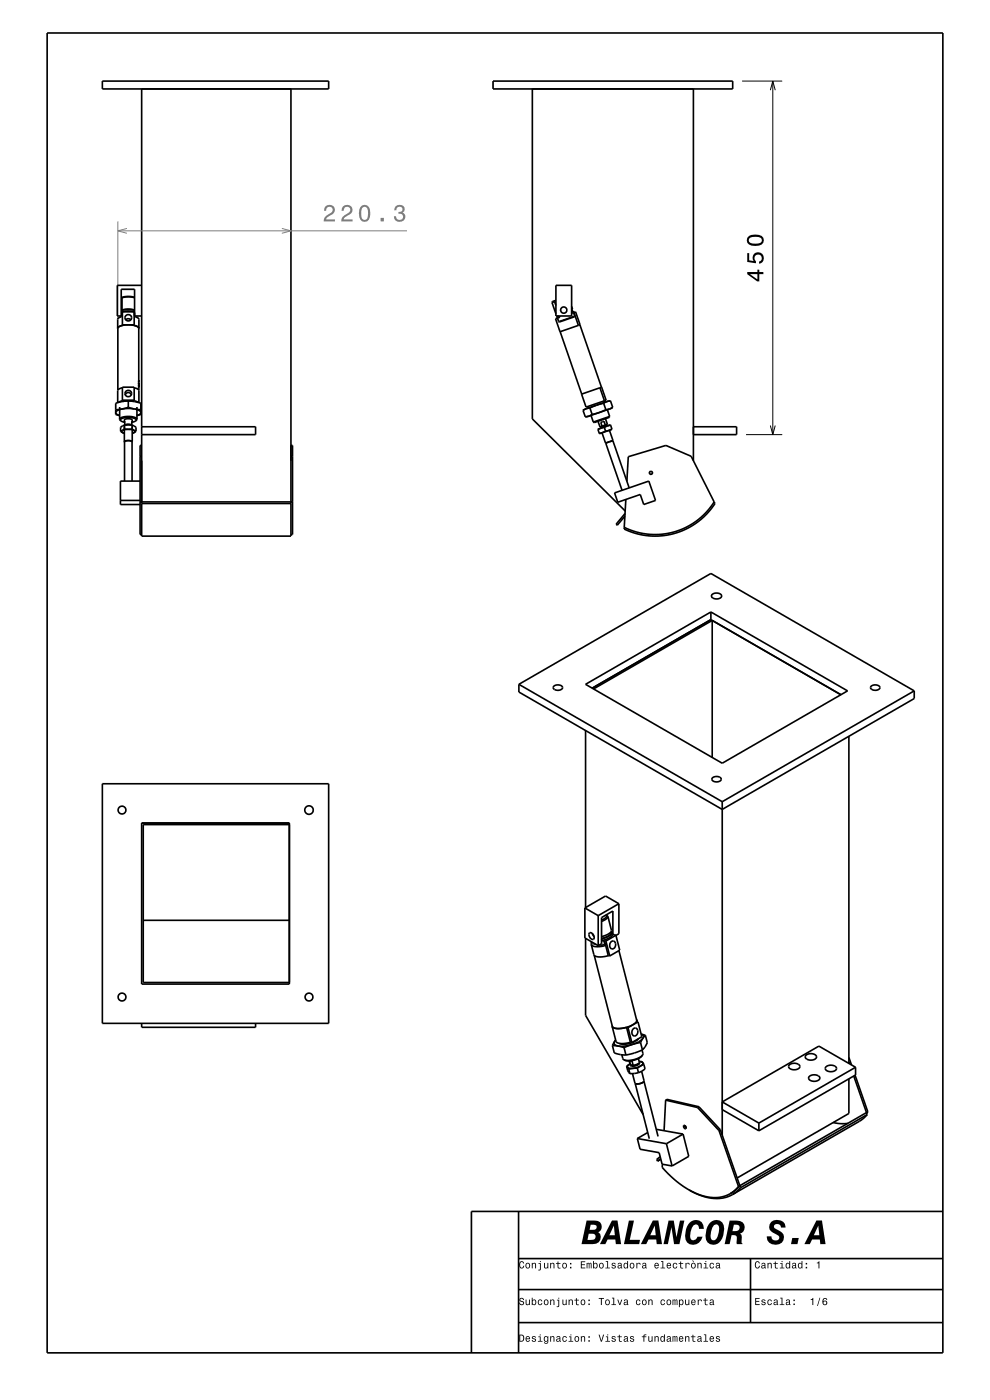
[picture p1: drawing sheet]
<svg xmlns="http://www.w3.org/2000/svg" width="210mm" height="297mm" viewBox="0 0 210 297" stroke-linecap="round" stroke-linejoin="round" font-family="sans-serif">
<g fill="none" stroke="#000" stroke-width=".35">
<path d="M10 7h190v280h-190zM21.7 17.2h48v1.7h-48zM30 18.9v94.8h31.7v-94.8M104.6 17.2h50.8v1.7h-50.8zM112.9 18.9v70l19.7 19.5M147.1 18.9v78.8M25 69.6l.2-.3 .8-.3v-2.8h2.5v2.8l.7 .3 .3 .3M25 69.6v.2M25 69.6a2.77 2.77 0 0 1 2.7-.7l1.2 .3 .5 .4v13.2M25.9 66.2l1.3-.2 1.3 .2M25.9 65.9l1.4-.3 1.2 .3M25.9 65.8l1.3-.2 1.3 .2"/>
<path d="M25.9 63.2l1.3-.2 1.3 .2M26 68.9h2.5M26 66.3h-.1M26.7 67.8l.4-.2 .7 .2M28.5 66.3h.1M28.5 63.1l-1.2-.2-1.4 .2v3.9l-.9 .7v15.1M28.6 67h1.4M29.5 69.6l-.1 .2M30 60.5h-5.1v6.5h.8v-5.6h2.8v5.6l.9 .7 .1 1.9M117.1 64.2l.8 2.4M117.6 64l.3 .8M117.6 64l-.5 .2"/>
<path d="M117.8 63.7l-.2 .3M117.8 63.7l-.6 .3-.1 .2M117.9 60.5h3.4v6.5h-3.4zM117.9 63.7h-.1M118.3 67.5l-.5 .1 5.6 16M118.3 67v.1M118.5 67l-.4 .2 .1 .3M118.7 67l.1 .3-.5 .2M118.9 65.8v.1M121.3 66.1l.3-.1 1.1 3M121.3 65l.2 .6h-.2M121.3 65.6l.1 .4"/>
<path d="M121.7 66.3l.2 .7v.2l-3.2 1.1-.4-.8M121.7 66.3l.4-.1 .9 2.7-.3 .1M121.7 66.3l-.4 .1M122.7 69l-3.9 1.4M123 68.9l4.6 13.3M25.1 85.4l.9-.4v-2.9h2.5v2.9l.8 .4M25.4 88.9l.3 .4M25.4 88.9a3.1 3.1 0 0 1 3.2-.3l.4 .3M25.4 86.3v2.6M25.6 91.5l.8 .4M25.7 89.3a.37 .37 0 0 1-.1-.4 .37 .37 0 0 1 .5-.2l1.8-.1a.78 .78 0 0 1 .9 .6v.1M25.7 89.3l.7 .3"/>
<path d="M26 82.3l-.7 .2-.3 .3v2.6M26 84.9h2.5M26 91.3l1.5-.2a.84 .84 0 0 1 1.1 .5l-.6 .3M26 91.3l-.1 .1a.4 .4 0 0 0 .1 .4 .4 .4 0 0 0 .4 .1M26 91.3l-.4 .2M26.1 85.2l1.1-.2 1.1 .2M26.4 89.5v-.4a1.4 1.4 0 0 1 1.6 0v.4M26.4 89.5l.1-.1v.8M26.4 89.5l.1 .1M26.4 93.7a1.38 1.38 0 0 1 1.6 0M26.4 90.4v3.3M26.4 93.7v.1"/>
<path d="M26.4 90.2l-.8 .4v.9M26.4 91l-.4 .3M26.4 91l1 .1a.82 .82 0 0 1 1 .2l.5 .2M26.4 90.2h1.6M26.4 90.2v.8M26.5 90.2l.7-.2 .8 .2M26.6 83.8a.67 .67 0 0 1 .6-.5 .67 .67 0 0 1 .7 .5M26.7 90.2h1.1M27.2 85l-2.7 .5v2.4l.9 .3M27.2 86.4l-2.7 .5M27.2 85l2.7 .5v2.4l-.9 .3M27.2 86.4l1.3 .4"/>
<path d="M27.2 85v1.4M28 90.2l.9 .4v.9M28 90.2v3.5M28 89.5v-.1v.8M28 89.5v.1M28 93.7v.1M28.5 82.3l.6 .2 .3 .3 .1 2.6M28.5 86.8a4.9 4.9 0 0 0-3.9 .6l.1 .4 .7 .4M28.5 86.8l1.4 .1M28.5 86.8l.9 .2a.5 .5 0 0 1 .5 .6 .5 .5 0 0 1-.5 .4l-.4 .2M28.8 89.3l-.8 .3M28.9 91.5l-.9 .4"/>
<path d="M29 88.9l-.2 .4M29 86.3v2.6M29.4 81.5v.1M29.4 80.9v.4M29.4 81.7v.2M29.4 82h.1M29.4 82.4v.1M29.4 82.1v.2M29.4 82.4h.1M29.4 81.4h.1M29.4 81.6h.1M29.4 81.3h.1"/>
<path d="M29.4 80.8v.1M29.4 80.9v.2M29.4 81.6v.1M29.4 81.2h.1M29.4 81.4v.1M29.4 80.8h.1M29.4 81.9h.1M29.4 81.9v.1M29.4 82v.1M29.4 82.1v.1M29.4 81.5h.1M29.4 81.1h.1"/>
<path d="M29.7 96.8h.3M30 94.5h-.3v18.9h.3M30 90.5h24.2v1.7h-24.2M61.7 94.5h.3v18.9h-.3M61.7 96.8h.3M123.7 87.1l.4 1.3M124.7 86.2l.1 .3M124.9 88.3l-.8 .1M125.1 86.6l-.7 .1-.7 .4M125.1 86.6l.5 1.3M125.4 88.1l.5 1.4M125.6 87.9l-.7 .4"/>
<path d="M126.8 91.1l.3 .8M126.9 89.4l.4 1.2 1.1-.4M127.3 82.3l-3.9 1.3 .9 2.8 3.9-1.4M127.3 82.3l.9 2.7M127.4 90.5l.1 .2M127.5 90.8l-.7 .3M127.6 82.1l-.3 .2M127.6 82.1l1 2.8-.4 .1M127.7 91.8l.7 2.2M128 85.5l-1.4 .4-1.5 .7M128 85.5l.5 1.4M128.2 90.6l-.7 .2"/>
<path d="M128.2 90.6l.3 .9M128.2 85l.1 .3M128.4 90.2l-.3-.8-.7 .2 .3 .8M128.4 88.8l.4 1.2-.4 .2M128.4 94l3.5 10M128.5 91.5l-1.4 .4M128.5 86.9l-1.4 .6-1.5 .4M128.7 90.1v.1M128.7 85.2l-.7 .3M128.7 85.2l-5 1.9M128.8 90.4l-.6 .2M128.8 90.4l-1.3 .4"/>
<path d="M128.8 86.9l.5 1.4M128.9 90.3v-.1l-1.6 .5 .1 .2M129.2 91.3l-.7 .2M129.2 91.3l-2.1 .6M129.3 91.3l.7 2.1M129.3 86.8l-.8 .1M129.3 86.8l-4.4 1.5M129.3 88.3l-.1 .3-3.1 1-.2-.1M129.3 88.3l-3.4 1.2M129.5 85l-.8 .2M129.5 85l.5 1.4M129.5 90.2l-.7 .2"/>
<path d="M129.5 90.2l.3 .8M129.8 91l-.6 .3M130 86.4l-.7 .4M130 93.4l-1.6 .6M130 93.4l3.5 10.1M147.1 90.5h9.2v1.7h-9.2M25.5 106.2h4.2M26.4 102.1v-8.4a1.32 1.32 0 0 1 1.6 0v8.4M29.7 102.1h-4.2v4.9h4.2M29.7 106.5h32.3M30 106.8h31.7M130.4 104.6l7.2-2.5 1.5 4.1-2.5 .8-.8-2.1-4.8 1.6z"/>
<path d="M132.6 108.9l-1.9 2.3 .2 .2 1.7-1.9M132.8 106l-.4 6.2 3 1.1 3.3 .4 2-.1 1.9-.3 1.9-.6 1.8-.9 1.9-1.2 1.7-1.5 1.8-2.3-.2-.3M133 102.1l.3-5.2 8-2.4 5.3 2.3 4.9 9.7M151.5 106.5l-1.7 2.1-2 1.9-2.3 1.4-2.6 1-2.5 .4h-2.7l-3-.5-2.3-.9M150.8 131.5l27.6 15.9M150.8 131.5l-25.2 14.5M150.8 129.8v1.7M151 126.2a1.3 1.3 0 0 1 2.1 .3 1.27 1.27 0 0 1-2.2-.1zM110.1 145.2l40.7-23.5 43.1 24.9M110.1 145.2l43.1 24.9M110.1 145.2v1.6l43.1 24.9 40.7-23.5v-1.6M117.4 145.6a1.16 1.16 0 0 1 1.9 .3 1.11 1.11 0 0 1-1 .6 1.11 1.11 0 0 1-.9-.7z"/>
<path d="M124.2 155v37.5M124.2 145.2l26.6-15.4 29 16.8-26.6 15.3zM125.9 146.2l25.2-14.6v29.1M180.1 156.2v69.4M184.7 145.6a1.16 1.16 0 0 1 1.9 .3 1.11 1.11 0 0 1-1 .6 1.11 1.11 0 0 1-.9-.7zM193.9 146.6l-40.7 23.5M21.7 166.3h48v50.8h-48zM30 174.6h31.4v34.2h-31.4zM61.4 174.9h-31v33.5h31M151.2 165a1.1 1.1 0 0 1 1.8 .4 1.16 1.16 0 0 1-2-.2zM153.2 170.1v70.7M30.4 195.2h31"/>
<path d="M124.1 192.6l2.8 1.6M124.1 192.6v6.4l2.8 1.6M124.2 199.1v16.3l12.2 21M125.1 197.9a.88 .88 0 0 1 .8 .5 .88 .88 0 0 1-.1 .9 .96 .96 0 0 1-.7-1.4zM125.4 199.7v.7M125.6 198l.4 .7M126.9 194.2v6.4M127.6 199.3l.1 .2M127.7 199.5l.4 .1M128.1 199.6l.2 .8a2.36 2.36 0 0 1-2.4 .4l-.5-.4M128.2 199.6l.8 3.1M128.2 199.6h.3"/>
<path d="M128.2 199.6h-.1M128.5 194.2h.2M128.5 199.6l.8 3.2M128.7 194.2l.3 .2M128.7 194.2a1.29 1.29 0 0 1-1.1 1M129 194.4l.7 3.1-.6 .6-1.5 .6M129 194.4l-.5 .6-.9 .5M129.6 199.8a.65 .65 0 0 1 .9 0 .65 .65 0 0 1 .1 .9 .66 .66 0 0 1-.9 .6 .66 .66 0 0 1-.3-1zM129.6 197.7a.92 .92 0 0 1-.8 1l-1.2 .4M129.6 197.8l.2 .1M129.8 197.9l-.1 .3-.5 .4-1.6 .6M129.8 197.9l.1 .3"/>
<path d="M129.9 198.2l-.1 .4-.6 .4-1.5 .5M129.9 198.2l.5 .1M130 198.2v-4.9l-2.4 1.4v5.5l-.7 .4M130.4 198.3l.2 .1M130.4 198.3v.1M130.6 198.4l.9 3.2-2.2 1.2M130.6 198.4l-2.1 1.2M131.3 191.7v6.4l-.6 .3M131.3 191.7l-4.4 2.5M131.3 191.7l-2.9-1.6-4.3 2.5M30 217.1v.8h24.2v-.8M125.4 200.4l.6 2.1a2.45 2.45 0 0 0 2.6 .4l.4-.2"/>
<path d="M126.1 202.7l3.8 15M129 202.7l.3 .1M129.9 217.7a2.46 2.46 0 0 0 2.6 .4l.4-.2M129.9 217.6v.1M129.9 217.7l.8 3.2a2.46 2.46 0 0 0 2.6 .3l.4-.1M131.3 201.7l3.8 14.7M132.9 217.9l.3 .1M132.9 217.9l.8 3.2M133.2 218l.8 3.2M134.3 218.3a.65 .65 0 0 1 .9 0 .65 .65 0 0 1 .1 .8 .66 .66 0 0 1-.9 .6 .66 .66 0 0 1-.3-1zM135 216.3l.1 .1M135.1 216.4a2.32 2.32 0 0 1-2.1 1.5 3.4 3.4 0 0 1-3.1-.1v-.1"/>
<path d="M135.1 216.4l-.1 .3 .3 .1M135.1 216.4l.1 .4M135.3 216.8l-2.1 1.2M135.3 216.8l.8 3.1-2.1 1.3M136 219.4l.9 .2M136 219.4l.5 .4a2.02 2.02 0 0 1-1.8 1.6 5.3 5.3 0 0 1-4.3 .2l-.1-.4 .3-.5-.7 1.1M136.9 219.6l-1 1.6M136.9 219.6l.4 1.6-1 1.5M129.9 221.8l1.2 .1 1.3 .3M129.9 221.8l.4 1.6 1.3 .3 1.2 .1M131.9 223.8l.3 .9 .2 .1M132.4 222.2l.4 1.6"/>
<path d="M132.9 226.2l.5 .6M132.9 226.2l.3 1 .4 .6M133.4 226.8l.2 1M133.5 225.1l.2 .8M133.6 225.1h.5l.2 .9M133.7 225.8v.1M133.7 225.9l.6 .1M133.7 221.1l.3 .1M134.2 227.8l.6 2.1M134.7 229.9l3 11.7M135.2 226.6l-1.8 .2M135.2 226.6l.2 1"/>
<path d="M135.4 224.6l.2 .7a1.2 1.2 0 0 1-1.3 .7M135.4 227.6l-1.8 .2M135.4 220.4a4.3 4.3 0 0 1-4 .9M135.5 225.6a1.26 1.26 0 0 1-1.6 .3M135.6 225.4a1.23 1.23 0 0 1-1.6 .8l-.3-.3M135.9 221.2l-1.8 .4-1.7 .6M135.9 221.2l.4 1.5M136.1 227.3l.5 2.1M136.2 222.8l.2 .7-.1 .3M136.3 222.7l-1.7 .7-1.8 .4M136.3 223.8a3.7 3.7 0 0 1-3.9 1M136.3 223.8a4.5 4.5 0 0 1-3.9 1"/>
<path d="M136.6 229.4l-.1 .1a1.91 1.91 0 0 1-1.7 .4M136.6 229.4l-.1 .1a2.11 2.11 0 0 1-1.7 .4M136.6 225.8l-.3-.4a.51 .51 0 0 0-.7-.2 .47 .47 0 0 1 .6 .1 .47 .47 0 0 1 0 .6 3.1 3.1 0 0 1-3.1 .5l.1-.4 .4-.3-.7 .5M136.6 225.8l-1.4 .8M136.6 225.8l.2 1-1.4 .8M136.6 229.4l3 11.7M139.2 239.6l5.7 1M141.2 233.4l.3-.2 6.8 1.6M141.2 233.4l-.3 6.5M141.2 233.4l6.8 1.6M145.1 238.7l.2 .1 .2 .3v.3h-.2a.48 .48 0 0 1-.2-.7zM145.3 238.8l.3 .5"/>
<path d="M148 235l4.5 4.8M148.3 234.8l4.5 4.9M148.3 234.8l-.3 .2M152.5 239.8l4.1 11.9M152.8 239.7l4.3 12.3M152.8 239.7l-.3 .1M153.2 235.4l7.8 4.5M161 238.3v1.6M167.4 225.9a1.43 1.43 0 0 1 2.3 .4 1.36 1.36 0 0 1-2.4-.1zM170.9 223.9a1.41 1.41 0 0 1 2.3 .4 1.4 1.4 0 0 1-2.4-.1zM171.7 228.4a1.43 1.43 0 0 1 2.2 .3 1.37 1.37 0 0 1-2.4 0zM175.2 226.3a1.43 1.43 0 0 1 2.3 .4 1.36 1.36 0 0 1-2.4-.1z"/>
<path d="M176.7 238.1l1.7 .3 1.4-.1M180.1 228.9v7.3l-23.7 13.7M180.1 224.3l.5 1.6M180.1 225.3l.1 .4M181.1 228.3l2.8 8.1M181.4 228.1l2.7 7.8M181.5 226.4v1.6l-20.5 11.9M181.5 226.4l-7.8-4.5-20.5 11.9 7.8 4.5M181.5 226.4l-20.5 11.9M183.9 236.4l-1.7 1.5-26.8 15.5M183.9 236.4l-26.8 15.6M184.1 235.9l-.3 .2"/>
<path d="M184.1 235.9l-27.2 15.6M110 257v30M135.2 241.5l6.2 1.1M135.2 241.5l.6 2.3 4 .7 .6 2.5 2.2 .4M137.4 240.3l-2.2 1.2M140 245.4l-.7 .6 .2 .3M140.1 245.8l-.6 .5M140.2 245.9l-.7 .4M140.5 247a1.35 1.35 0 0 0 .6 1.4l1.7 1.6 1.9 1.5 1.8 1.1 1.9 .9 1.9 .5 1.7 .1 1.5-.3 1.4-.6M141.4 242.6l1.2 4.8M144.9 240.6l-3.5 2M144.9 240.6l1.2 4.7-3.5 2.1"/>
<path d="M146.2 252.4l2.6 1.3 2.4 .5 2.3-.1 1.9-.7M156.6 251.7l-.7 .8-1 .7M156.9 251.5l-.9 1-1.1 .7M156.9 251.5l-.3 .2M157.1 252l-1.7 1.4M200 257h-100v30M110 267h90M110 273.6h90M159.2 267v13.6M110 280.6h90"/>
<circle cx="27.2" cy="67.4" r=".69"/>
<circle cx="119.6" cy="65.8" r=".67"/>
<circle cx="27.2" cy="83.5" r=".69"/>
<circle cx="138.1" cy="100.3" r=".33"/>
<circle cx="25.9" cy="171.8" r=".83"/>
<circle cx="65.5" cy="171.8" r=".9"/>
<circle cx="25.9" cy="211.5" r=".83"/>
<circle cx="65.5" cy="211.5" r=".83"/>
</g>
<path d="M25 47v20.6" fill="none" stroke="#808080" stroke-width=".21"/>
<g fill="none" stroke="#000" stroke-width=".21">
<path d="M157.4 17.2h8.5M121.9 67l-3.4 1.2M29.4 81.7h.1M29.4 82.4h.1M29.4 80.9h.1M29.4 81.3h.1M29.4 80.8h.1M29.4 81.9h.1M29.4 81.2h.1M29.4 81h.1M29.4 81.1h.1M158.3 92.2h7.6"/>
<path d="M125.4 199.9l.4 .1M125.4 200.2l1.1 .2M127.1 200.5l1 .2M127.5 200.3l.8 .1"/>
</g>
<g fill="#000">
<path d="M110.3 275.4a.53 .53 0 0 0 0 .7 .53 .53 0 0 0 .6 .2 .32 .32 0 0 1-.2 .4 .32 .32 0 0 1-.4-.3h-.2a.5 .5 0 0 0 .7 .5 .5 .5 0 0 0 .1-.8l-.3-.1a.29 .29 0 0 1-.2-.4 .29 .29 0 0 1 .4-.2 .29 .29 0 0 1 .2 .4h.1a.51 .51 0 0 0-.3-.5 .51 .51 0 0 0-.5 .1zM111.5 275.7v.8a.38 .38 0 0 0 .3 .4 .38 .38 0 0 0 .4-.2v.2h.2v-1.2h-.2v.8l-.3 .2-.2-.1v-.9zM112.8 275.3v1.6h.2v-.2a.4 .4 0 0 0 .4 .2 .4 .4 0 0 0 .3-.4l.1-.2a.48 .48 0 0 0-.7-.6l-.1 .2v-.6zM113.1 275.9h.1a.42 .42 0 0 1 .4 .4 .42 .42 0 0 1-.4 .4l-.2-.2zM114.2 275.8a.57 .57 0 0 0-.1 .9 .57 .57 0 0 0 .9-.1v-.2h-.1l-.1 .3a.39 .39 0 0 1-.5-.4 .39 .39 0 0 1 .5-.4v.2h.2l-.2-.4zM115.5 275.8a.57 .57 0 0 0-.1 .9 .57 .57 0 0 0 .9-.2l.1-.2a.51 .51 0 0 0-.3-.6 .51 .51 0 0 0-.6 .1zM115.6 275.9h.1a.42 .42 0 0 1 .5 .4 .42 .42 0 0 1-.5 .4l-.1-.2zM116.7 275.7v1.2h.2v-.9l.3-.2 .2 .2v.9h.2v-.8a.38 .38 0 0 0-.3-.4 .38 .38 0 0 0-.4 .2v-.2zM118.1 275.7v.2h.3v1v.2h-.3v.2h.3l.2-.2v-1.4zM118.4 275.3v.2h.2v-.2zM119.3 275.7v.8a.38 .38 0 0 0 .3 .4 .38 .38 0 0 0 .4-.2v.2h.2v-1.2h-.2v.8l-.3 .2-.2-.1v-.9zM120.6 275.7v1.2h.2v-.9l.3-.2 .2 .2v.9h.2v-.8a.38 .38 0 0 0-.2-.4 .38 .38 0 0 0-.5 .2v-.2zM122.2 275.4v.3h-.4v.2h.4v.9l.6 .1v-.2h-.4v-.3v-.5h.4v-.2h-.4v-.3zM123.3 275.8a.57 .57 0 0 0 0 .9 .57 .57 0 0 0 .8-.2l.1-.2a.51 .51 0 0 0-.3-.6 .51 .51 0 0 0-.6 .1zM123.4 275.9h.1a.42 .42 0 0 1 .5 .4 .42 .42 0 0 1-.5 .4l-.1-.2zM124.8 276.5v.4h.3v-.4zM124.8 275.7v.3h.3v-.3zM127 275.4v.1h.5v1.4h.2v-1.4h.4v-.1zM128.5 275.8a.57 .57 0 0 0 0 .9 .57 .57 0 0 0 .8-.2l.1-.2a.51 .51 0 0 0-.3-.6 .51 .51 0 0 0-.6 .1zM128.6 275.9h.1a.42 .42 0 0 1 .5 .4 .42 .42 0 0 1-.5 .4l-.1-.2zM129.8 275.3v.2h.3v1.2h-.4v.2h1v-.2h-.4v-1.4zM130.9 275.7l.5 1.2h.2l.4-1.2h-.2l-.3 .9-.4-.9zM132.4 275.8l-.1 .2h.2a.24 .24 0 0 1 .3-.2 .24 .24 0 0 1 .2 .3 .44 .44 0 0 0-.6 .2 .44 .44 0 0 0 .1 .6l.5-.2 .3 .2v-.2l-.2-1zM132.5 276.5a.25 .25 0 0 1 .5 0 .25 .25 0 0 1-.5 0zM135 275.8a.57 .57 0 0 0 0 .9 .57 .57 0 0 0 .8-.1l.1-.2h-.2l-.1 .3a.39 .39 0 0 1-.5-.4 .39 .39 0 0 1 .5-.4l.1 .2h.2l-.3-.4zM136.3 275.8a.57 .57 0 0 0 0 .9 .57 .57 0 0 0 .8-.2l.1-.2a.51 .51 0 0 0-.3-.6 .51 .51 0 0 0-.6 .1zM136.4 275.9h.1a.42 .42 0 0 1 .5 .4 .42 .42 0 0 1-.5 .4l-.1-.2zM137.5 275.7v1.2h.2v-.9l.3-.2 .2 .2v.9h.2v-.8a.38 .38 0 0 0-.2-.4 .38 .38 0 0 0-.5 .2v-.2zM140.2 275.8a.57 .57 0 0 0 0 .9 .57 .57 0 0 0 .8-.1l.1-.2h-.2l-.1 .3a.39 .39 0 0 1-.5-.4 .39 .39 0 0 1 .5-.4l.1 .2h.2l-.3-.4zM141.5 275.8a.57 .57 0 0 0 0 .9 .57 .57 0 0 0 .8-.2l.1-.2a.51 .51 0 0 0-.3-.6 .51 .51 0 0 0-.6 .1zM141.7 275.9a.42 .42 0 0 1 .5 .4 .42 .42 0 0 1-.5 .4l-.1-.2zM142.7 275.7v1.2h.1v-.9l.2-.2 .1 1.1h.2v-.9l.1-.2 .1 1.1h.2v-1.1l-.2-.1-.3 .1-.2-.1-.2 .1zM144 275.7v1.6h.2v-.6l.1 .1a.53 .53 0 0 0 .7-.5 .53 .53 0 0 0-.7-.5l-.1 .1v-.2zM144.3 275.9h.1a.42 .42 0 0 1 .4 .4 .42 .42 0 0 1-.4 .4l-.2-.2zM145.3 275.7v.8a.38 .38 0 0 0 .3 .4 .38 .38 0 0 0 .4-.2v.2h.2v-1.2h-.2v.8l-.3 .2-.2-.1v-.9zM146.7 275.8a.57 .57 0 0 0-.1 .9 .57 .57 0 0 0 .9 0v-.2l-.5 .2-.2-.4 .8-.1a.48 .48 0 0 0-.3-.5 .48 .48 0 0 0-.6 .1zM146.9 275.9l.3-.1 .2 .4h-.6zM148 275.7v1.2h.2l.1-1 .3-.1 .1 .3h.2a.38 .38 0 0 0-.3-.4 .38 .38 0 0 0-.4 .2v-.2zM149.5 275.4v.3h-.3v.2h.3l.1 .9 .5 .1v-.2h-.4v-.3v-.5h.4v-.2h-.4v-.3zM150.7 275.8l-.1 .2h.1a.24 .24 0 0 1 .3-.2 .24 .24 0 0 1 .2 .3 .44 .44 0 0 0-.6 .2 .44 .44 0 0 0 .1 .6l.5-.2 .3 .2v-.2l-.2-1zM150.7 276.5a.26 .26 0 0 1 .5 0 .26 .26 0 0 1-.5 0z" fill-rule="evenodd"/>
<path d="M110.3 267.7l-.1 .3a.67 .67 0 0 0 0 .8 .67 .67 0 0 0 .8 .2l.2-.5h-.2l-.2 .4a.61 .61 0 0 1-.5-.6 .61 .61 0 0 1 .5-.6l.2 .3h.2l-.2-.3a.5 .5 0 0 0-.7 0zM111.6 268a.57 .57 0 0 0-.1 .9 .57 .57 0 0 0 .9-.1l.1-.3a.51 .51 0 0 0-.3-.6 .51 .51 0 0 0-.6 .1zM111.7 268.2l.1-.1a.42 .42 0 0 1 .5 .4 .42 .42 0 0 1-.5 .4l-.1-.2zM112.8 267.9v1.2h.2v-.7a.27 .27 0 0 1 .2-.4 .27 .27 0 0 1 .3 .4v.7h.2v-.8a.38 .38 0 0 0-.3-.4 .38 .38 0 0 0-.4 .2v-.2zM114.2 268v.1h.3v1l-.1 .3h-.2v.1h.3l.2-.2v-1.3zM114.5 267.5v.2h.2v-.2zM115.4 267.9v.8a.38 .38 0 0 0 .3 .4 .38 .38 0 0 0 .4-.2v.2h.2v-1.2h-.2v.8l-.3 .3-.2-.2v-.9zM116.7 267.9v1.2h.2v-.7a.27 .27 0 0 1 .2-.4 .27 .27 0 0 1 .3 .4v.7h.2v-.8a.38 .38 0 0 0-.3-.4 .38 .38 0 0 0-.4 .2v-.2zM118.3 267.6v.4h-.4v.1h.4v.9l.6 .1v-.2h-.4v-.2v-.6h.4v-.1h-.4v-.4zM119.4 268a.57 .57 0 0 0 0 .9 .57 .57 0 0 0 .8-.1l.1-.3a.51 .51 0 0 0-.3-.6 .51 .51 0 0 0-.6 .1zM119.5 268.2l.1-.1a.42 .42 0 0 1 .5 .4 .42 .42 0 0 1-.5 .4l-.1-.2zM120.9 268.8v.3h.3v-.3zM120.9 267.9v.3h.3v-.3zM123.2 267.6v1.5h1v-.2h-.8v-.5h.7v-.2h-.7v-.4h.7v-.2zM124.4 267.9v1.2h.2v-.9l.2-.2 .1 1.1h.1l.1-.9 .1-.2 .1 1.1h.2l-.1-1.2-.4 .1-.2-.1-.2 .1zM125.8 267.5v1.6h.2v-.2a.39 .39 0 0 0 .4 .2 .39 .39 0 0 0 .3-.3l.1-.3a.48 .48 0 0 0-.7-.6l-.1 .2v-.6zM126.1 268.2l.1-.1a.42 .42 0 0 1 .4 .4 .42 .42 0 0 1-.4 .4l-.2-.2zM127.2 268a.57 .57 0 0 0 0 .9 .57 .57 0 0 0 .8-.1l.1-.3a.51 .51 0 0 0-.3-.6 .51 .51 0 0 0-.6 .1zM127.3 268.2l.1-.1a.42 .42 0 0 1 .5 .4 .42 .42 0 0 1-.5 .4l-.1-.2zM128.5 267.5v.2h.3v1.2h-.4v.2h1v-.2h-.4v-1.4zM129.8 268v.1a.6 .6 0 0 0 .6 .6 .27 .27 0 0 1-.2 .3 .27 .27 0 0 1-.3-.3h-.2a.42 .42 0 0 0 .6 .4 .42 .42 0 0 0 .1-.7l-.4-.1a.23 .23 0 0 1 .1-.3 .23 .23 0 0 1 .3 .2h.2l-.3-.3zM131.1 268l-.1 .3h.2a.24 .24 0 0 1 .3-.3 .24 .24 0 0 1 .2 .4 .44 .44 0 0 0-.6 .1 .44 .44 0 0 0 .1 .6l.5-.2 .3 .2v-.2l-.2-.9zM131.2 268.7a.25 .25 0 0 1 .5 0 .25 .25 0 0 1-.5 0zM132.4 268a.59 .59 0 0 0-.2 .8 .59 .59 0 0 0 .7 .3l.1-.2v.2h.2v-1.6h-.2v.6l-.3-.2zM132.5 268.2l.1-.1a.42 .42 0 0 1 .4 .4 .42 .42 0 0 1-.4 .4l-.1-.2zM133.7 268a.57 .57 0 0 0 0 .9 .57 .57 0 0 0 .8-.1l.1-.3a.51 .51 0 0 0-.3-.6 .51 .51 0 0 0-.6 .1zM133.8 268.2l.1-.1a.42 .42 0 0 1 .5 .4 .42 .42 0 0 1-.5 .4l-.1-.2zM135 267.9v1.2h.2l.1-1h.3l.1 .2h.2a.38 .38 0 0 0-.3-.4 .38 .38 0 0 0-.4 .2v-.2zM136.3 268l-.1 .3h.2a.24 .24 0 0 1 .3-.3 .24 .24 0 0 1 .2 .4 .44 .44 0 0 0-.6 .1 .44 .44 0 0 0 .1 .6l.5-.2 .3 .2v-.2l-.2-.9zM136.4 268.7a.26 .26 0 0 1 .5 0 .26 .26 0 0 1-.5 0zM138.9 268a.57 .57 0 0 0-.1 .9 .57 .57 0 0 0 .9 0v-.2l-.5 .2-.2-.3 .8-.1a.48 .48 0 0 0-.3-.6 .48 .48 0 0 0-.6 .1zM139.1 268.1h.3l.2 .3h-.6zM140.2 267.5v.2h.3v1.2h-.4v.2h1v-.2h-.4v-1.4zM141.5 268a.57 .57 0 0 0-.1 .9 .57 .57 0 0 0 .9 0v-.2l-.5 .2-.2-.3 .8-.1a.48 .48 0 0 0-.3-.6 .48 .48 0 0 0-.6 .1zM141.7 268.1h.3l.2 .3h-.6zM142.8 268a.57 .57 0 0 0 0 .9 .57 .57 0 0 0 .8 0l.1-.2h-.2l-.1 .2a.39 .39 0 0 1-.5-.4 .39 .39 0 0 1 .5-.4l.1 .2h.2l-.3-.4zM144.3 267.6v.4h-.3v.1h.3l.1 .9 .5 .1v-.2h-.4v-.2v-.6h.4v-.1h-.4v-.4zM145.4 267.9v1.2h.2l.1-1h.3l.1 .2h.2a.38 .38 0 0 0-.3-.4 .38 .38 0 0 0-.4 .2v-.2zM146.8 267.4l.4 .4-.2-.4zM146.7 268a.57 .57 0 0 0 0 .9 .57 .57 0 0 0 .8-.1l.1-.3a.51 .51 0 0 0-.3-.6 .51 .51 0 0 0-.6 .1zM146.9 268.2v-.1a.42 .42 0 0 1 .5 .4 .42 .42 0 0 1-.5 .4l-.1-.2zM147.9 267.9v1.2h.2v-.7a.27 .27 0 0 1 .3-.4 .27 .27 0 0 1 .2 .4v.7h.2v-.8a.38 .38 0 0 0-.2-.4 .38 .38 0 0 0-.5 .2v-.2zM149.3 268v.1h.3v.8h-.4v.2h1v-.2h-.4v-.9zM149.6 267.5v.2h.2v-.2zM150.6 268a.57 .57 0 0 0 0 .9 .57 .57 0 0 0 .8 0l.1-.2h-.2l-.1 .2a.39 .39 0 0 1-.5-.4 .39 .39 0 0 1 .5-.4l.1 .2h.2l-.3-.4zM152 268l-.2 .3h.2a.24 .24 0 0 1 .3-.3 .24 .24 0 0 1 .2 .4 .44 .44 0 0 0-.6 .1 .44 .44 0 0 0 .1 .6l.5-.2 .3 .2v-.2l-.2-.9zM152 268.7a.26 .26 0 0 1 .5 0 .26 .26 0 0 1-.5 0z" fill-rule="evenodd"/>
<path d="M124.4 258.9l-1 5h2.3a1.45 1.45 0 0 0 1.6-.8 1.45 1.45 0 0 0-.4-1.7 1.31 1.31 0 0 0 .7-1.6 1.31 1.31 0 0 0-1.5-.9zM124.9 261.7h.8a.67 .67 0 0 1 .6 .8 .67 .67 0 0 1-.8 .5h-.9zM125.3 259.8l1.1 .1a.59 .59 0 0 1 .1 .7 .59 .59 0 0 1-.7 .3h-.7zM129.8 258.9l-2.5 5h1.1l.5-.9h1.6l.1 .9h1.2l-.8-5zM130.2 260l.2 2.1h-1.1zM133.4 258.9l-1 5h3.2l.2-.9h-2.2l.9-4.1zM138.5 258.9l-2.6 5h1.2l.5-.9h1.6l.1 .9h1.1l-.7-5zM138.9 260l.2 2.1h-1.2zM141.8 258.9l-1 5h.9l.7-3.6 .6 3.6h1.1l1.1-5h-1l-.7 3.6-.6-3.6zM146.3 259.3a3.8 3.8 0 0 0-.5 4.3 2.01 2.01 0 0 0 3.2-1.2h-1a.96 .96 0 0 1-1.2 .7l-.2-.2a2.85 2.85 0 0 1 .5-3l.5-.2a.77 .77 0 0 1 .7 1h1a1.72 1.72 0 0 0-1-1.8 1.72 1.72 0 0 0-2 .4zM150.7 259.3a3.8 3.8 0 0 0-.6 4.3 2.05 2.05 0 0 0 3.3-1.5l.2-1.4a1.7 1.7 0 0 0-.9-1.8 1.7 1.7 0 0 0-2 .4zM151.5 259.9l.4-.2a.75 .75 0 0 1 .7 .9 2.9 2.9 0 0 1-1 2.5 .6 .6 0 0 1-.8-.5 3.8 3.8 0 0 1 .7-2.7zM154.8 258.9l-1.1 5h1.1l.4-1.9a.83 .83 0 0 1 1.1 .6v1.3h1.2v-.1a1.28 1.28 0 0 1-.1-1.4l-.1-.4-.3-.3a1.43 1.43 0 0 0 .9-1.7 1.43 1.43 0 0 0-1.6-1.1zM155.7 259.8a.89 .89 0 0 1 1.2 .6 .8 .8 0 0 1-1 .8h-.5zM163.6 259.2a1.4 1.4 0 0 0 .4 2.3l1.1 .6a.61 .61 0 0 1 .1 .8 .61 .61 0 0 1-.7 .3 .77 .77 0 0 1-.8-.9h-1a1.82 1.82 0 0 0 1.7 1.8 1.82 1.82 0 0 0 1.9-1.7 1.88 1.88 0 0 0-1.5-1.5l-.5-.3a.54 .54 0 0 1-.1-.7 .54 .54 0 0 1 .6-.2 .74 .74 0 0 1 .9 .7h.9a1.7 1.7 0 0 0-2.5-1.5zM168.1 262.6l-.3 1.3h1.4l.2-1.3zM173.2 258.9l-2.6 5h1.2l.5-.9h1.6l.1 .9h1.1l-.7-5zM173.6 260l.2 2.1h-1.2z" fill-rule="evenodd"/>
<path d="M160.2 275.4v1.5h.9v-.2h-.7v-.5h.7v-.2h-.7v-.5h.7v-.1zM161.6 275.8l-.1 .1a.6 .6 0 0 0 .7 .6 .27 .27 0 0 1-.2 .2 .27 .27 0 0 1-.3-.2h-.2a.42 .42 0 0 0 .6 .4 .42 .42 0 0 0 .1-.7l-.4-.1a.23 .23 0 0 1 .1-.3 .23 .23 0 0 1 .3 .2h.2l-.3-.3zM162.9 275.8a.57 .57 0 0 0-.1 .9 .57 .57 0 0 0 .9-.1v-.2h-.1l-.1 .3a.39 .39 0 0 1-.5-.4 .39 .39 0 0 1 .5-.4v.2h.2l-.2-.4zM164.2 275.8l-.1 .2h.2a.24 .24 0 0 1 .3-.2 .24 .24 0 0 1 .1 .3 .44 .44 0 0 0-.5 .2 .44 .44 0 0 0 .1 .6l.5-.2 .3 .2v-.2l-.2-1zM164.3 276.5a.26 .26 0 0 1 .5 0 .26 .26 0 0 1-.5 0zM165.5 275.3v.2h.3v1.2h-.4v.2h1v-.2h-.4v-1.4zM166.8 275.8l-.1 .2h.2a.24 .24 0 0 1 .3-.2 .24 .24 0 0 1 .1 .3 .44 .44 0 0 0-.5 .2 .44 .44 0 0 0 .1 .6l.5-.2 .3 .2v-.2l-.2-1zM166.9 276.5a.25 .25 0 0 1 .5 0 .25 .25 0 0 1-.5 0zM168.3 276.5v.4h.3v-.4zM168.3 275.7v.3h.3v-.3zM172 275.6v.2h.3v1.1h.2v-1.6zM173.8 275.3l-.5 1.8h.2l.5-1.8zM174.7 275.5a.9 .9 0 0 0 .3 1.4 .49 .49 0 0 0 .5-.7 .49 .49 0 0 0-.8-.1l.2-.5 .6 .2-.3-.4zM174.6 276.4a.35 .35 0 0 1 .7 0 .35 .35 0 0 1-.7 0z" fill-rule="evenodd"/>
<path d="M160.3 267.7l-.1 .3a.67 .67 0 0 0 0 .8 .67 .67 0 0 0 .8 .2l.2-.5h-.2l-.2 .4a.61 .61 0 0 1-.5-.6 .61 .61 0 0 1 .5-.6l.2 .3h.2l-.2-.3a.5 .5 0 0 0-.7 0zM161.6 268l-.1 .3h.2a.24 .24 0 0 1 .3-.3 .24 .24 0 0 1 .1 .4 .44 .44 0 0 0-.5 .1 .44 .44 0 0 0 .1 .6l.5-.2 .3 .2v-.2l-.2-.9zM161.7 268.7a.25 .25 0 0 1 .5 0 .25 .25 0 0 1-.5 0zM162.8 267.9v1.2h.2v-.7a.27 .27 0 0 1 .2-.4 .27 .27 0 0 1 .3 .4v.7h.2v-.8a.38 .38 0 0 0-.3-.4 .38 .38 0 0 0-.4 .2v-.2zM164.4 267.6v.4h-.4v.1h.4v.9l.6 .1v-.2h-.4v-.2v-.6h.4v-.1h-.4v-.4zM165.5 268v.1h.3v.8h-.4v.2h1v-.2h-.4v-.9zM165.8 267.5v.2h.2v-.2zM166.8 268a.59 .59 0 0 0-.2 .8 .59 .59 0 0 0 .7 .3l.1-.2v.2h.2v-1.6h-.2v.6l-.3-.2zM166.9 268.2l.1-.1a.42 .42 0 0 1 .4 .4 .42 .42 0 0 1-.4 .4l-.1-.2zM168.1 268l-.1 .3h.2a.24 .24 0 0 1 .3-.3 .24 .24 0 0 1 .1 .4 .44 .44 0 0 0-.5 .1 .44 .44 0 0 0 .1 .6l.5-.2 .3 .2v-.2l-.2-.9zM168.2 268.7a.25 .25 0 0 1 .5 0 .25 .25 0 0 1-.5 0zM169.4 268a.59 .59 0 0 0-.2 .8 .59 .59 0 0 0 .7 .3l.1-.2v.2h.2v-1.6h-.2v.6l-.3-.2zM169.5 268.2l.1-.1a.42 .42 0 0 1 .4 .4 .42 .42 0 0 1-.4 .4l-.1-.2zM170.9 268.8v.3h.3v-.3zM170.9 267.9v.3h.3v-.3zM173.3 267.9v.1h.3v1.1h.2v-1.5z" fill-rule="evenodd"/>
<path d="M110.1 283.1v1.5h.5a.77 .77 0 0 0 .6-.7 .77 .77 0 0 0-.6-.8zM110.3 283.3a.58 .58 0 0 1 .7 .6 .58 .58 0 0 1-.7 .6zM111.6 283.6a.57 .57 0 0 0-.1 .8 .57 .57 0 0 0 .9 .1v-.2l-.6 .2-.1-.4 .7-.1a.48 .48 0 0 0-.2-.5 .48 .48 0 0 0-.6 .1zM111.8 283.7l.3-.1 .1 .3h-.5zM112.9 283.5l-.1 .1a.61 .61 0 0 0 .7 .6 .27 .27 0 0 1-.2 .3 .27 .27 0 0 1-.3-.2h-.2a.42 .42 0 0 0 .6 .4 .42 .42 0 0 0 .1-.7l-.4-.1a.23 .23 0 0 1 .1-.3 .23 .23 0 0 1 .3 .2h.2l-.3-.3zM114.2 283.5v.2h.3v.8h-.4v.1h1v-.1h-.4v-1zM114.5 283.1v.2h.2v-.2zM115.5 283.6a.59 .59 0 0 0-.2 .7 .59 .59 0 0 0 .7 .3l.1-.1a.31 .31 0 0 1-.1 .4 .31 .31 0 0 1-.4-.2h-.2a.47 .47 0 0 0 .5 .4 .47 .47 0 0 0 .4-.5v-1.1h-.2v.2l-.3-.3zM115.6 283.7l.1-.1a.42 .42 0 0 1 .4 .5 .42 .42 0 0 1-.4 .4l-.1-.3zM116.7 283.5v1.1h.2v-.8l.3-.2 .2 .2v.8h.2v-.7a.38 .38 0 0 0-.3-.5 .38 .38 0 0 0-.4 .2v-.1zM118.1 283.5l-.1 .3h.2a.24 .24 0 0 1 .3-.2 .24 .24 0 0 1 .1 .3 .44 .44 0 0 0-.5 .2 .44 .44 0 0 0 .1 .5l.5-.1 .3 .1v-.1l-.2-1zM118.2 284.3a.25 .25 0 0 1 .5 0 .25 .25 0 0 1-.5 0zM119.4 283.6a.57 .57 0 0 0-.1 .9 .57 .57 0 0 0 .9-.1v-.2h-.1l-.1 .2a.39 .39 0 0 1-.5-.4 .39 .39 0 0 1 .5-.3l.1 .2h.1l-.2-.4zM120.7 283.5v.2h.3v.8h-.4v.1h1v-.1h-.4v-1zM121 283.1v.2h.2v-.2zM122 283.6a.57 .57 0 0 0 0 .9 .57 .57 0 0 0 .8-.2l.1-.3a.51 .51 0 0 0-.3-.5 .51 .51 0 0 0-.6 .1zM122.1 283.7l.1-.1a.43 .43 0 0 1 .5 .5 .43 .43 0 0 1-.5 .4l-.1-.3zM123.2 283.5v1.1h.2v-.8l.3-.2 .2 .2v.8h.2v-.7a.38 .38 0 0 0-.3-.5 .38 .38 0 0 0-.4 .2v-.1zM124.8 284.3v.3h.3v-.3zM124.8 283.5v.3h.3v-.3zM127 283.1l.5 1.5h.2l.4-1.5h-.2l-.3 1.3-.4-1.3zM128.5 283.5v.2h.3v.8h-.4v.1h1v-.1h-.4v-1zM128.8 283.1v.2h.2v-.2zM129.8 283.5v.1a.61 .61 0 0 0 .6 .6 .27 .27 0 0 1-.2 .3 .27 .27 0 0 1-.3-.2h-.2a.42 .42 0 0 0 .6 .4 .42 .42 0 0 0 .1-.7l-.4-.1a.23 .23 0 0 1 .1-.3 .23 .23 0 0 1 .3 .2h.2l-.3-.3zM131.3 283.2v.3h-.4v.2h.4v.9l.6 .1v-.2l-.4-.1v-.2v-.5h.4v-.2h-.4v-.3zM132.4 283.5l-.1 .3h.2a.24 .24 0 0 1 .3-.2 .24 .24 0 0 1 .2 .3 .44 .44 0 0 0-.6 .2 .44 .44 0 0 0 .1 .5l.5-.1 .3 .1v-.1l-.2-1zM132.5 284.3a.25 .25 0 0 1 .5 0 .25 .25 0 0 1-.5 0zM133.7 283.5v.1a.6 .6 0 0 0 .6 .6 .27 .27 0 0 1-.2 .3 .27 .27 0 0 1-.3-.2h-.2a.42 .42 0 0 0 .6 .4 .42 .42 0 0 0 .1-.7l-.4-.1a.23 .23 0 0 1 .1-.3 .23 .23 0 0 1 .3 .2h.2l-.3-.3zM136.1 283.5v.2h.4v.9h.2v-.9h.4v-.2h-.4v-.1l.4-.1v-.2h-.4l-.2 .4zM137.5 283.5v.7a.38 .38 0 0 0 .3 .5 .38 .38 0 0 0 .4-.2v.1h.2v-1.1h-.2v.8l-.3 .2-.2-.2v-.8zM138.8 283.5v1.1h.2v-.8l.3-.2 .2 .2v.8h.2v-.7a.38 .38 0 0 0-.2-.5 .38 .38 0 0 0-.5 .2v-.1zM140.2 283.6a.59 .59 0 0 0-.2 .7 .59 .59 0 0 0 .7 .3l.1-.1v.1h.2v-1.5h-.2v.5l-.3-.2zM140.3 283.7l.1-.1a.42 .42 0 0 1 .4 .5 .42 .42 0 0 1-.4 .4l-.1-.3zM141.6 283.5l-.2 .3h.2a.24 .24 0 0 1 .3-.2 .24 .24 0 0 1 .2 .3 .44 .44 0 0 0-.6 .2 .44 .44 0 0 0 .1 .5l.5-.1 .3 .1v-.1l-.2-1zM141.6 284.3a.25 .25 0 0 1 .5 0 .25 .25 0 0 1-.5 0zM142.7 283.5v1.1h.1v-.9l.2-.1 .1 1h.2v-.9l.1-.1 .1 1h.2v-1.1l-.2-.1-.3 .2-.2-.2-.2 .2zM144.1 283.6a.57 .57 0 0 0-.1 .8 .57 .57 0 0 0 .9 .1v-.2l-.5 .2-.2-.4 .8-.1a.48 .48 0 0 0-.3-.5 .48 .48 0 0 0-.6 .1zM144.3 283.7l.3-.1 .2 .3h-.6zM145.3 283.5v1.1h.2v-.8l.3-.2 .2 .2v.8h.2v-.7a.38 .38 0 0 0-.2-.5 .38 .38 0 0 0-.5 .2v-.1zM146.9 283.2v.3h-.3v.2h.3l.1 .9 .5 .1v-.2l-.4-.1v-.2v-.5h.4v-.2h-.4v-.3zM148.1 283.5l-.2 .3h.2a.24 .24 0 0 1 .3-.2 .24 .24 0 0 1 .2 .3 .44 .44 0 0 0-.6 .2 .44 .44 0 0 0 .1 .5l.5-.1 .3 .1v-.1l-.2-1zM148.1 284.3a.25 .25 0 0 1 .5 0 .25 .25 0 0 1-.5 0zM149.3 283.1v.1h.3v1.3h-.4v.1h1v-.1h-.4v-1.4zM150.6 283.6a.57 .57 0 0 0-.1 .8 .57 .57 0 0 0 .9 .1v-.2l-.5 .2-.2-.4 .8-.1a.48 .48 0 0 0-.3-.5 .48 .48 0 0 0-.6 .1zM150.8 283.7l.3-.1 .2 .3h-.6zM152 283.5l-.1 .1a.61 .61 0 0 0 .7 .6 .27 .27 0 0 1-.3 .3 .27 .27 0 0 1-.3-.2h-.2a.42 .42 0 0 0 .6 .4 .42 .42 0 0 0 .2-.7l-.5-.1a.23 .23 0 0 1 .2-.3 .23 .23 0 0 1 .2 .2h.2l-.2-.3z" fill-rule="evenodd"/>
</g>
<path d="M69 43.8l-.3 .9h.5a.71 .71 0 0 1 .5-.8 .71 .71 0 0 1 .9 .5 .71 .71 0 0 1-.5 .8 1.8 1.8 0 0 0-1.5 1.8h2.4v-.5h-1.9a2.2 2.2 0 0 1 1.5-1.1 1.13 1.13 0 0 0 .1-1.7 1.13 1.13 0 0 0-1.7 .1zM72.8 43.8l-.3 .9h.4a.71 .71 0 0 1 .5-.8 .71 .71 0 0 1 .9 .5 .71 .71 0 0 1-.5 .8 1.8 1.8 0 0 0-1.4 1.8h2.4v-.5h-1.9a2.2 2.2 0 0 1 1.5-1.1 1.13 1.13 0 0 0 .1-1.7 1.13 1.13 0 0 0-1.7 .1zM76.4 43.9a2.67 2.67 0 0 0 .4 3.1 1.14 1.14 0 0 0 1.7-.9 2.31 2.31 0 0 0-.6-2.5l-.6-.1-.5 .1zM77 44h.7a2.37 2.37 0 0 1 0 2.6h-.7a2.38 2.38 0 0 1 0-2.6zM80.7 46.2v.8h.7v-.8zM83.9 43.8l-.3 .8h.5a.62 .62 0 0 1 .3-.8 .62 .62 0 0 1 .8 .3 .62 .62 0 0 1-.2 .8l-.5 .1v.3a.72 .72 0 0 1 .9 .5 .72 .72 0 0 1-.4 .9 .72 .72 0 0 1-.9-.5l-.1-.3h-.5a1.18 1.18 0 0 0 1.6 1.2 1.18 1.18 0 0 0 .6-1.9l-.3-.1a.9 .9 0 0 0 .4-1.1 .9 .9 0 0 0-1.1-.5z" fill-rule="evenodd" fill="#808080"/>
<path d="M25 49h61.3M26.9 48.5l-1.9 .5 1.9 .5M59.8 48.5l1.9 .5-1.9 .5" fill="none" stroke="#808080" stroke-width=".21"/>
<path d="M158.5 57.7v.5l2.1 1.5h.5v-1.5h.8v-.5h-.8v-.5h-.4v.5zM159.1 58.2h1.6v1.1zM158.5 53.7v1.9l1.9 .3v-.5a.79 .79 0 0 1-.2-1.1 .79 .79 0 0 1 1.1-.1 .79 .79 0 0 1 0 1.2l-.3 .1v.5a1.21 1.21 0 0 0 1.1-1.5 1.21 1.21 0 0 0-1.7-.9 1.21 1.21 0 0 0-.5 1.8l-1-.2v-1.5zM158.9 50.1a1.13 1.13 0 0 0-.5 1.2 1.13 1.13 0 0 0 1 .8 2.28 2.28 0 0 0 2.5-.6 1.13 1.13 0 0 0-.9-1.7 2.89 2.89 0 0 0-2.1 .3zM158.9 50.6a2.38 2.38 0 0 1 2.6 0v.7a2.38 2.38 0 0 1-2.6 0z" fill-rule="evenodd" fill="#000"/>
<path d="M163.4 19.1l.5-1.9 .5 1.9M163.9 17.2v75M163.4 90.3l.5 1.9 .5-1.9" fill="none" stroke="#000" stroke-width=".21"/>
</svg>
